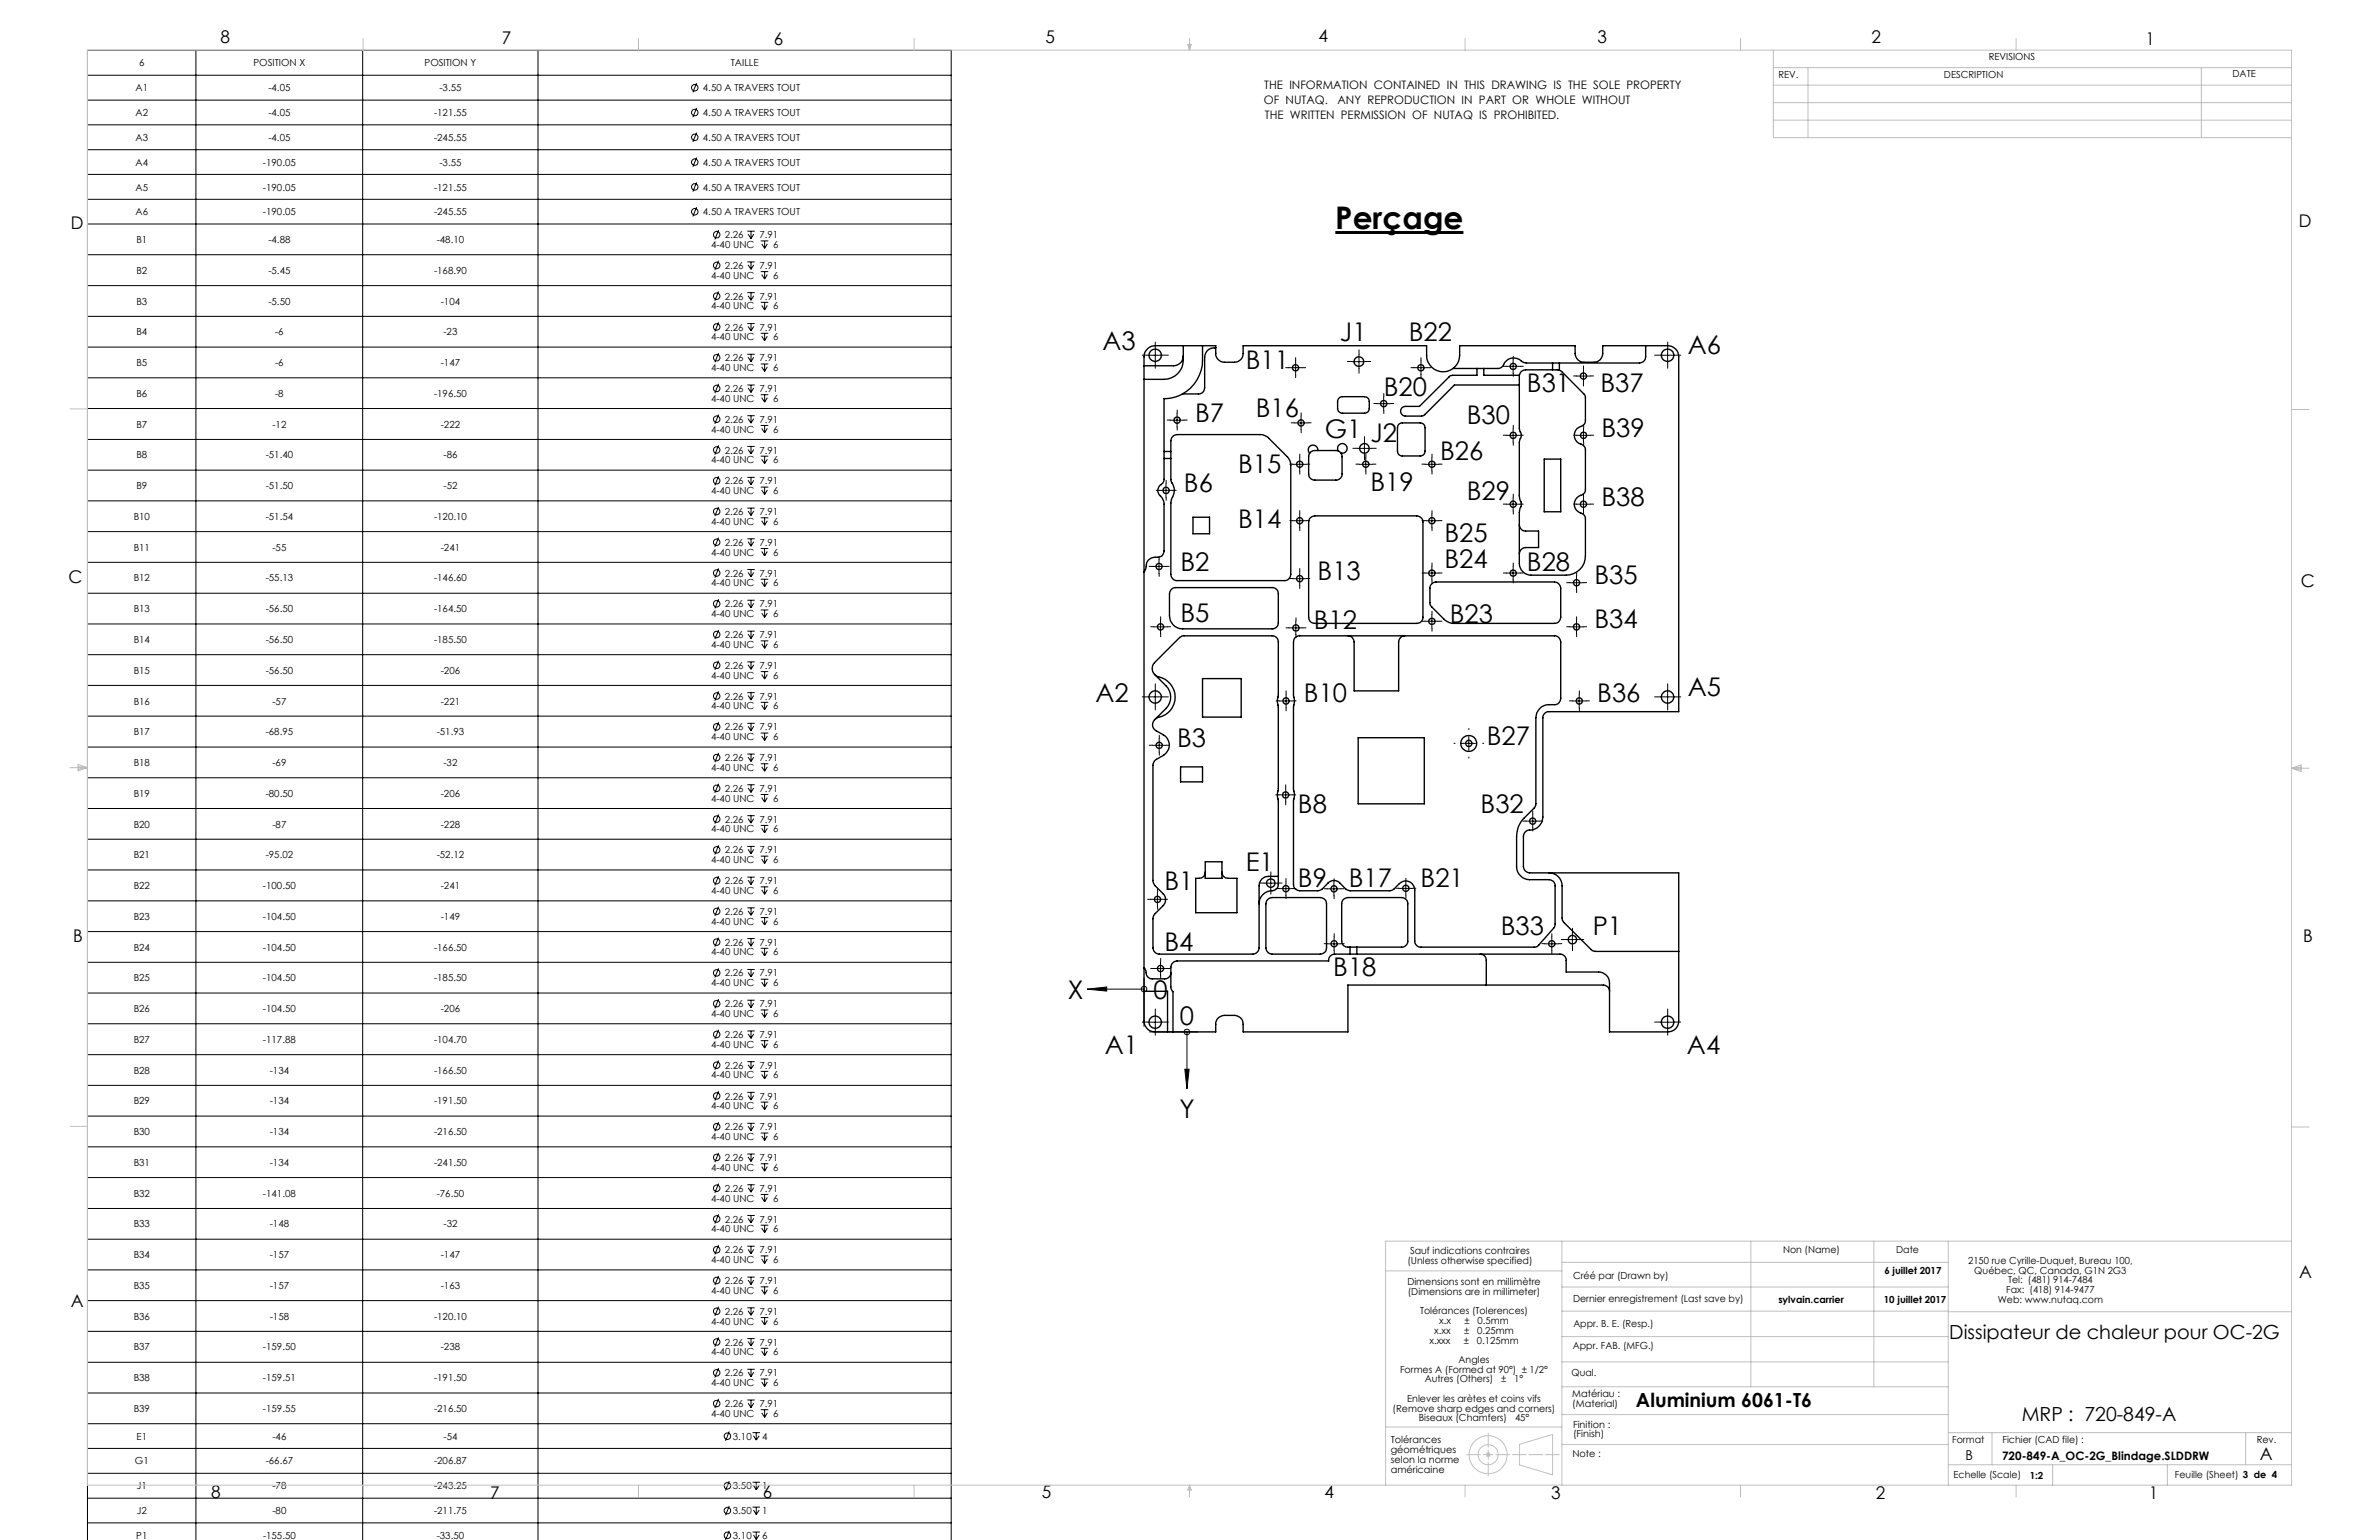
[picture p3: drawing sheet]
<svg xmlns="http://www.w3.org/2000/svg" width="432mm" height="279mm" viewBox="0 0 432 279" stroke-linecap="round" stroke-linejoin="round" font-family="sans-serif">
<defs><g id="words">
<text font-size="5.6" x="242.4" y="41.6">Perçage</text>
<g font-size="4.7">
<text x="200.1" y="63.5">A3</text>
<text x="243.2" y="61.9">J1</text>
<text x="255.7" y="61.9">B22</text>
<text x="306.3" y="64.3">A6</text>
<text x="226.1" y="66.9">B11</text>
<text x="251.2" y="71.9">B20</text>
<text x="277.2" y="71">B31</text>
<text x="290.5" y="71">B37</text>
<text x="216.9" y="76.5">B7</text>
<text x="227.9" y="75.7">B16</text>
<text x="266.2" y="77">B30</text>
<text x="240.4" y="79.4">G1 J2</text>
<text x="261.4" y="83.4">B26</text>
<text x="290.7" y="79.2">B39</text>
<text x="214.9" y="89.2">B6</text>
<text x="224.7" y="85.7">B15</text>
<text x="248.7" y="89.1">B19</text>
<text x="224.7" y="95.9">B14</text>
<text x="266.2" y="90.6">B29</text>
<text x="290.7" y="91.7">B38</text>
<text x="262.2" y="98.4">B25</text>
<text x="214.3" y="103.7">B2</text>
<text x="239.2" y="105.2">B13</text>
<text x="262.2" y="103.1">B24</text>
<text x="277.2" y="103.7">B28</text>
<text x="289.4" y="106">B35</text>
<text x="214.3" y="112.9">B5</text>
<text x="263.2" y="113">B23</text>
<text x="289.4" y="114">B34</text>
<text x="238.5" y="114.2">B12</text>
<text x="198.8" y="127.4">A2</text>
<text x="236.7" y="127.4">B10</text>
<text x="289.9" y="127.4">B36</text>
<text x="306.3" y="126.3">A5</text>
<text x="213.7" y="135.5">B3</text>
<text x="269.9" y="135.1">B27</text>
<text x="235.6" y="147.6">B8</text>
<text x="268.7" y="147.6">B32</text>
<text x="211.3" y="161.4">B1</text>
<text x="226.1" y="158">E1</text>
<text x="235.6" y="160.9">B9</text>
<text x="244.8" y="160.9">B17</text>
<text x="257.9" y="160.9">B21</text>
<text x="211.3" y="172.5">B4</text>
<text x="272.4" y="169.6">B33</text>
<text x="289.1" y="169.6">P1</text>
<text x="242" y="177.1">B18</text>
<text x="193.8" y="181.2">X</text>
<text x="209.4" y="181.2">0</text>
<text x="214.2" y="186">0</text>
<text x="200.5" y="191.2">A1</text>
<text x="306.2" y="191.2">A4</text>
<text x="214.1" y="202.8">Y</text>
</g>
<g font-size="3.5">
<text x="353.8" y="242.9">Dissipateur de chaleur pour OC-2G</text>
<text x="296.9" y="255.4">Aluminium 6061-T6</text>
<text x="367" y="257.9">MRP : 720-849-A</text>
</g>
<g font-size="3.2">
<text x="40" y="7.9">8</text>
<text x="91.1" y="7.9">7</text>
<text x="140.4" y="8.1">6</text>
<text x="189.8" y="7.9">5</text>
<text x="239.3" y="7.6">4</text>
<text x="289.9" y="7.9">3</text>
<text x="339.7" y="7.9">2</text>
<text x="389.5" y="8.1">1</text>
<text x="12.8" y="41.6">D</text>
<text x="417.3" y="41.1">D</text>
<text x="12.4" y="105.7">C</text>
<text x="417.6" y="106.5">C</text>
<text x="13.3" y="170.9">B</text>
<text x="418.1" y="170.8">B</text>
<text x="417.3" y="231.9">A</text>
<text x="12.9" y="237.2">A</text>
<text x="410.2" y="264.9">A</text>
<text x="38.3" y="271.8">8</text>
<text x="88.9" y="272">7</text>
<text x="138.5" y="271.8">6</text>
<text x="189.1" y="271.8">5</text>
<text x="240.4" y="271.8">4</text>
<text x="281.6" y="272">3</text>
<text x="340.5" y="272">2</text>
<text x="390.1" y="272">1</text>
</g>
<text font-size="2.5" x="356.7" y="264.9">B</text>
<g font-size="2.1">
<text x="229.5" y="16.1">THE INFORMATION CONTAINED IN THIS DRAWING IS THE SOLE PROPERTY</text>
<text x="229.4" y="18.9">OF NUTAQ.</text>
<text x="229.6" y="21.6">THE WRITTEN PERMISSION OF NUTAQ IS PROHIBITED.</text>
<text x="242.7" y="18.9">ANY REPRODUCTION IN PART OR WHOLE WITHOUT</text>
<text x="363.4" y="264.9">720-849-A_OC-2G_Blindage.SLDDRW</text>
</g>
<g font-size="1.8">
<text x="361" y="10.9">REVISIONS</text>
<text x="24.6" y="16.6">A1</text>
<text x="25.3" y="12">6</text>
<text x="46" y="12">POSITION X</text>
<text x="48.7" y="16.6">-4.05</text>
<text x="77.1" y="12">POSITION Y</text>
<text x="79.8" y="16.6">-3.55</text>
<text x="127.6" y="16.6">4.50 A TRAVERS TOUT</text>
<text x="132.7" y="12">TAILLE</text>
<text x="322.8" y="14.1">REV.</text>
<text x="352.8" y="14.1">DESCRIPTION</text>
<text x="405.2" y="14.1">DATE</text>
<text x="24.6" y="21.1">A2</text>
<text x="48.7" y="21.1">-4.05</text>
<text x="78.8" y="21.1">-121.55</text>
<text x="127.6" y="21.1">4.50 A TRAVERS TOUT</text>
<text x="24.6" y="25.6">A3</text>
<text x="48.7" y="25.6">-4.05</text>
<text x="78.8" y="25.6">-245.55</text>
<text x="127.6" y="25.6">4.50 A TRAVERS TOUT</text>
<text x="24.6" y="30.1">A4</text>
<text x="24.6" y="34.6">A5</text>
<text x="47.7" y="30.1">-190.05</text>
<text x="47.7" y="34.6">-190.05</text>
<text x="78.8" y="34.6">-121.55</text>
<text x="79.8" y="30.1">-3.55</text>
<text x="127.6" y="30.1">4.50 A TRAVERS TOUT</text>
<text x="127.6" y="34.6">4.50 A TRAVERS TOUT</text>
<text x="24.6" y="39.1">A6</text>
<text x="47.7" y="39.1">-190.05</text>
<text x="78.8" y="39.1">-245.55</text>
<text x="127.6" y="39.1">4.50 A TRAVERS TOUT</text>
<text x="24.8" y="44.1">B1</text>
<text x="48.7" y="44.1">-4.88</text>
<text x="79.3" y="44.1">-48.10</text>
<text x="129.1" y="45">4-40 UNC</text>
<text x="131.6" y="43.2">2.26</text>
<text x="137.8" y="43.2">7.91</text>
<text x="140.3" y="45">6</text>
<text x="24.7" y="49.7">B2</text>
<text x="48.7" y="49.7">-5.45</text>
<text x="78.8" y="49.7">-168.90</text>
<text x="129.1" y="50.6">4-40 UNC</text>
<text x="131.6" y="48.8">2.26</text>
<text x="137.8" y="48.8">7.91</text>
<text x="140.3" y="50.6">6</text>
<text x="24.7" y="55.3">B3</text>
<text x="48.7" y="55.3">-5.50</text>
<text x="80" y="55.3">-104</text>
<text x="129.1" y="56.2">4-40 UNC</text>
<text x="131.6" y="54.4">2.26</text>
<text x="131.6" y="60">2.26</text>
<text x="137.8" y="54.4">7.91</text>
<text x="137.8" y="60">7.91</text>
<text x="140.3" y="56.2">6</text>
<text x="24.7" y="60.9">B4</text>
<text x="49.9" y="60.9">-6</text>
<text x="80.5" y="60.9">-23</text>
<text x="129.1" y="61.7">4-40 UNC</text>
<text x="131.6" y="65.5">2.26</text>
<text x="137.8" y="65.5">7.91</text>
<text x="140.3" y="61.7">6</text>
<text x="24.7" y="66.4">B5</text>
<text x="49.9" y="66.4">-6</text>
<text x="80" y="66.4">-147</text>
<text x="129.1" y="67.3">4-40 UNC</text>
<text x="131.6" y="71.1">2.26</text>
<text x="137.8" y="71.1">7.91</text>
<text x="140.3" y="67.3">6</text>
<text x="24.7" y="72">B6</text>
<text x="24.7" y="77.6">B7</text>
<text x="49.4" y="77.6">-12</text>
<text x="49.9" y="72">-8</text>
<text x="78.8" y="72">-196.50</text>
<text x="80" y="77.6">-222</text>
<text x="129.1" y="72.9">4-40 UNC</text>
<text x="131.6" y="76.7">2.26</text>
<text x="137.8" y="76.7">7.91</text>
<text x="140.3" y="72.9">6</text>
<text x="24.7" y="83.2">B8</text>
<text x="48.2" y="83.2">-51.40</text>
<text x="80.5" y="83.2">-86</text>
<text x="129.1" y="78.5">4-40 UNC</text>
<text x="131.6" y="82.3">2.26</text>
<text x="137.8" y="82.3">7.91</text>
<text x="140.3" y="78.5">6</text>
<text x="24.7" y="88.8">B9</text>
<text x="48.2" y="88.8">-51.50</text>
<text x="80.5" y="88.8">-52</text>
<text x="129.1" y="84.1">4-40 UNC</text>
<text x="129.1" y="89.6">4-40 UNC</text>
<text x="131.6" y="87.9">2.26</text>
<text x="137.8" y="87.9">7.91</text>
<text x="140.3" y="84.1">6</text>
<text x="140.3" y="89.6">6</text>
<text x="24.3" y="94.3">B10</text>
<text x="48.2" y="94.3">-51.54</text>
<text x="78.8" y="94.3">-120.10</text>
<text x="129.1" y="95.2">4-40 UNC</text>
<text x="131.6" y="93.5">2.26</text>
<text x="137.8" y="93.5">7.91</text>
<text x="140.3" y="95.2">6</text>
<text x="24.3" y="99.9">B11</text>
<text x="49.4" y="99.9">-55</text>
<text x="80" y="99.9">-241</text>
<text x="129.1" y="100.8">4-40 UNC</text>
<text x="131.6" y="99">2.26</text>
<text x="137.8" y="99">7.91</text>
<text x="140.3" y="100.8">6</text>
<text x="24.3" y="105.5">B12</text>
<text x="48.2" y="105.5">-55.13</text>
<text x="78.8" y="105.5">-146.60</text>
<text x="129.1" y="106.4">4-40 UNC</text>
<text x="131.6" y="104.6">2.26</text>
<text x="137.8" y="104.6">7.91</text>
<text x="140.3" y="106.4">6</text>
<text x="24.3" y="111.1">B13</text>
<text x="48.2" y="111.1">-56.50</text>
<text x="78.8" y="111.1">-164.50</text>
<text x="129.1" y="112">4-40 UNC</text>
<text x="131.6" y="110.2">2.26</text>
<text x="137.8" y="110.2">7.91</text>
<text x="140.3" y="112">6</text>
<text x="24.3" y="116.7">B14</text>
<text x="48.2" y="116.7">-56.50</text>
<text x="78.8" y="116.7">-185.50</text>
<text x="129.1" y="117.5">4-40 UNC</text>
<text x="131.6" y="115.8">2.26</text>
<text x="137.8" y="115.8">7.91</text>
<text x="140.3" y="117.5">6</text>
<text x="24.3" y="122.2">B15</text>
<text x="48.2" y="122.2">-56.50</text>
<text x="80" y="122.2">-206</text>
<text x="129.1" y="123.1">4-40 UNC</text>
<text x="131.6" y="121.4">2.26</text>
<text x="137.8" y="121.4">7.91</text>
<text x="140.3" y="123.1">6</text>
<text x="24.3" y="127.8">B16</text>
<text x="49.4" y="127.8">-57</text>
<text x="80" y="127.8">-221</text>
<text x="129.1" y="128.7">4-40 UNC</text>
<text x="131.6" y="126.9">2.26</text>
<text x="137.8" y="126.9">7.91</text>
<text x="140.3" y="128.7">6</text>
<text x="24.3" y="133.4">B17</text>
<text x="48.2" y="133.4">-68.95</text>
<text x="79.3" y="133.4">-51.93</text>
<text x="129.1" y="134.3">4-40 UNC</text>
<text x="131.6" y="132.5">2.26</text>
<text x="137.8" y="132.5">7.91</text>
<text x="140.3" y="134.3">6</text>
<text x="24.3" y="139">B18</text>
<text x="49.4" y="139">-69</text>
<text x="80.5" y="139">-32</text>
<text x="129.1" y="139.9">4-40 UNC</text>
<text x="131.6" y="138.1">2.26</text>
<text x="131.6" y="143.7">2.26</text>
<text x="137.8" y="138.1">7.91</text>
<text x="137.8" y="143.7">7.91</text>
<text x="140.3" y="139.9">6</text>
<text x="24.3" y="144.6">B19</text>
<text x="48.2" y="144.6">-80.50</text>
<text x="80" y="144.6">-206</text>
<text x="129.1" y="145.4">4-40 UNC</text>
<text x="131.6" y="149.3">2.26</text>
<text x="137.8" y="149.3">7.91</text>
<text x="140.3" y="145.4">6</text>
<text x="24.3" y="150.1">B20</text>
<text x="24.3" y="155.7">B21</text>
<text x="48.2" y="155.7">-95.02</text>
<text x="49.4" y="150.1">-87</text>
<text x="79.3" y="155.7">-52.12</text>
<text x="80" y="150.1">-228</text>
<text x="129.1" y="151">4-40 UNC</text>
<text x="131.6" y="154.8">2.26</text>
<text x="137.8" y="154.8">7.91</text>
<text x="140.3" y="151">6</text>
<text x="24.3" y="161.3">B22</text>
<text x="47.7" y="161.3">-100.50</text>
<text x="80" y="161.3">-241</text>
<text x="129.1" y="156.6">4-40 UNC</text>
<text x="131.6" y="160.4">2.26</text>
<text x="137.8" y="160.4">7.91</text>
<text x="140.3" y="156.6">6</text>
<text x="24.3" y="166.9">B23</text>
<text x="47.7" y="166.9">-104.50</text>
<text x="80" y="166.9">-149</text>
<text x="129.1" y="162.2">4-40 UNC</text>
<text x="129.1" y="167.8">4-40 UNC</text>
<text x="131.6" y="166">2.26</text>
<text x="137.8" y="166">7.91</text>
<text x="140.3" y="162.2">6</text>
<text x="140.3" y="167.8">6</text>
<text x="24.3" y="172.5">B24</text>
<text x="47.7" y="172.5">-104.50</text>
<text x="78.8" y="172.5">-166.50</text>
<text x="129.1" y="173.3">4-40 UNC</text>
<text x="131.6" y="171.6">2.26</text>
<text x="137.8" y="171.6">7.91</text>
<text x="140.3" y="173.3">6</text>
<text x="24.3" y="178">B25</text>
<text x="47.7" y="178">-104.50</text>
<text x="78.8" y="178">-185.50</text>
<text x="129.1" y="178.9">4-40 UNC</text>
<text x="131.6" y="177.2">2.26</text>
<text x="137.8" y="177.2">7.91</text>
<text x="140.3" y="178.9">6</text>
<text x="24.3" y="183.6">B26</text>
<text x="47.7" y="183.6">-104.50</text>
<text x="80" y="183.6">-206</text>
<text x="129.1" y="184.5">4-40 UNC</text>
<text x="131.6" y="182.7">2.26</text>
<text x="137.8" y="182.7">7.91</text>
<text x="140.3" y="184.5">6</text>
<text x="24.3" y="189.2">B27</text>
<text x="47.7" y="189.2">-117.88</text>
<text x="78.8" y="189.2">-104.70</text>
<text x="129.1" y="190.1">4-40 UNC</text>
<text x="131.6" y="188.3">2.26</text>
<text x="137.8" y="188.3">7.91</text>
<text x="140.3" y="190.1">6</text>
<text x="24.3" y="194.8">B28</text>
<text x="49" y="194.8">-134</text>
<text x="78.8" y="194.8">-166.50</text>
<text x="129.1" y="195.7">4-40 UNC</text>
<text x="131.6" y="193.9">2.26</text>
<text x="137.8" y="193.9">7.91</text>
<text x="140.3" y="195.7">6</text>
<text x="24.3" y="200.4">B29</text>
<text x="49" y="200.4">-134</text>
<text x="78.8" y="200.4">-191.50</text>
<text x="129.1" y="201.3">4-40 UNC</text>
<text x="131.6" y="199.5">2.26</text>
<text x="137.8" y="199.5">7.91</text>
<text x="140.3" y="201.3">6</text>
<text x="24.3" y="206">B30</text>
<text x="49" y="206">-134</text>
<text x="78.8" y="206">-216.50</text>
<text x="129.1" y="206.8">4-40 UNC</text>
<text x="131.6" y="205.1">2.26</text>
<text x="137.8" y="205.1">7.91</text>
<text x="140.3" y="206.8">6</text>
<text x="24.3" y="211.5">B31</text>
<text x="49" y="211.5">-134</text>
<text x="78.8" y="211.5">-241.50</text>
<text x="129.1" y="212.4">4-40 UNC</text>
<text x="131.6" y="210.6">2.26</text>
<text x="137.8" y="210.6">7.91</text>
<text x="140.3" y="212.4">6</text>
<text x="24.3" y="217.1">B32</text>
<text x="47.7" y="217.1">-141.08</text>
<text x="79.3" y="217.1">-76.50</text>
<text x="129.1" y="218">4-40 UNC</text>
<text x="131.6" y="216.2">2.26</text>
<text x="131.6" y="221.8">2.26</text>
<text x="137.8" y="216.2">7.91</text>
<text x="137.8" y="221.8">7.91</text>
<text x="140.3" y="218">6</text>
<text x="24.3" y="222.7">B33</text>
<text x="49" y="222.7">-148</text>
<text x="80.5" y="222.7">-32</text>
<text x="129.1" y="223.6">4-40 UNC</text>
<text x="131.6" y="227.4">2.26</text>
<text x="137.8" y="227.4">7.91</text>
<text x="140.3" y="223.6">6</text>
<text x="255.9" y="227.6">Sauf indications contraires</text>
<text x="323.6" y="227.4">Non (Name)</text>
<text x="344.2" y="227.4">Date</text>
<text x="24.3" y="228.3">B34</text>
<text x="24.3" y="233.9">B35</text>
<text x="49" y="228.3">-157</text>
<text x="49" y="233.9">-157</text>
<text x="80" y="228.3">-147</text>
<text x="80" y="233.9">-163</text>
<text x="129.1" y="229.2">4-40 UNC</text>
<text x="131.6" y="233">2.26</text>
<text x="137.8" y="233">7.91</text>
<text x="140.3" y="229.2">6</text>
<text x="255.4" y="233.2">Dimensions sont en millimètre</text>
<text x="255.4" y="229.3">(Unless otherwise specified)</text>
<text x="285.5" y="232.1">Créé par (Drawn by)</text>
<text x="342" y="231.1">6 juillet 2017</text>
<text x="357.2" y="229.3">2150 rue Cyrille-Duquet, Bureau 100,</text>
<text x="358.4" y="231.1">Québec, QC, Canada, G1N 2G3</text>
<text x="364.5" y="232.8">Tel: (481) 914-7484</text>
<text x="24.3" y="239.4">B36</text>
<text x="49" y="239.4">-158</text>
<text x="78.8" y="239.4">-120.10</text>
<text x="129.1" y="234.7">4-40 UNC</text>
<text x="131.6" y="238.6">2.26</text>
<text x="137.8" y="238.6">7.91</text>
<text x="140.3" y="234.7">6</text>
<text x="255.5" y="234.9">(Dimensions are in millimeter)</text>
<text x="257.7" y="238.5">Tolérances (Tolerences)</text>
<text x="285.5" y="236.1">Dernier enregistrement (Last save by)</text>
<text x="322.8" y="236.3">sylvain.carrier</text>
<text x="341.9" y="236.3">10 juillet 2017</text>
<text x="362.6" y="236.3">Web: www.nutaq.com</text>
<text x="364.1" y="234.6">Fax: (418) 914-9477</text>
<text x="24.3" y="245">B37</text>
<text x="47.7" y="245">-159.50</text>
<text x="80" y="245">-238</text>
<text x="129.1" y="240.3">4-40 UNC</text>
<text x="129.1" y="245.9">4-40 UNC</text>
<text x="131.6" y="244.1">2.26</text>
<text x="137.8" y="244.1">7.91</text>
<text x="140.3" y="240.3">6</text>
<text x="140.3" y="245.9">6</text>
<text x="259.5" y="243.8">x.xxx</text>
<text x="260.3" y="242">x.xx</text>
<text x="261.2" y="240.2">x.x</text>
<text x="265.7" y="243.8">±</text>
<text x="265.7" y="242">±</text>
<text x="265.8" y="240.2">±</text>
<text x="268.1" y="243.8">0.125mm</text>
<text x="268.1" y="242">0.25mm</text>
<text x="268.2" y="240.2">0.5mm</text>
<text x="285.5" y="244.8">Appr. FAB. (MFG.)</text>
<text x="285.6" y="240.8">Appr. B. E. (Resp.)</text>
<text x="24.3" y="250.6">B38</text>
<text x="47.7" y="250.6">-159.51</text>
<text x="78.8" y="250.6">-191.50</text>
<text x="129.1" y="251.5">4-40 UNC</text>
<text x="131.6" y="249.7">2.26</text>
<text x="137.8" y="249.7">7.91</text>
<text x="140.3" y="251.5">6</text>
<text x="254.1" y="249">Formes A (Formed at 90°) ± 1/2°</text>
<text x="258.6" y="250.8">Autres (Others)</text>
<text x="264.7" y="247.3">Angles</text>
<text x="272.5" y="250.8">±</text>
<text x="274.8" y="250.8">1°</text>
<text x="285.3" y="249.7">Qual.</text>
<text x="24.3" y="256.2">B39</text>
<text x="47.7" y="256.2">-159.55</text>
<text x="78.8" y="256.2">-216.50</text>
<text x="129.1" y="257.1">4-40 UNC</text>
<text x="131.6" y="255.3">2.26</text>
<text x="137.8" y="255.3">7.91</text>
<text x="140.3" y="257.1">6</text>
<text x="252.8" y="256.1">(Remove sharp edges and corners)</text>
<text x="255.4" y="254.3">Enlever les arètes et coins vifs</text>
<text x="257.5" y="257.9">Biseaux (Chamfers)</text>
<text x="275" y="257.9">45°</text>
<text x="285.4" y="253.5">Matériau :</text>
<text x="285.4" y="255.3">(Material)</text>
<text x="24.8" y="261.2">E1</text>
<text x="49.4" y="261.2">-46</text>
<text x="80.5" y="261.2">-54</text>
<text x="133" y="261.2">3.10</text>
<text x="138.3" y="261.2">4</text>
<text x="252.4" y="261.9">Tolérances</text>
<text x="252.4" y="263.6">géométriques</text>
<text x="285.5" y="259">Finition :</text>
<text x="285.5" y="260.8">(Finish)</text>
<text x="354.3" y="261.8">Format</text>
<text x="363.5" y="261.8">Fichier (CAD file) :</text>
<text x="409.6" y="261.8">Rev.</text>
<text x="24.5" y="265.7">G1</text>
<text x="48.2" y="265.7">-66.67</text>
<text x="78.8" y="265.7">-206.87</text>
<text x="252.4" y="265.4">selon la norme</text>
<text x="252.4" y="267.2">américaine</text>
<text x="285.4" y="264.4">Note :</text>
<text x="354.6" y="268.1">Echelle (Scale)</text>
<text x="368.4" y="268.4">1:2</text>
<text x="394.8" y="268.1">Feuille (Sheet) 3 de 4</text>
<text x="24.8" y="270.2">J1</text>
<text x="24.8" y="274.7">J2</text>
<text x="49.4" y="270.2">-78</text>
<text x="49.4" y="274.7">-80</text>
<text x="78.8" y="270.2">-243.25</text>
<text x="78.8" y="274.7">-211.75</text>
<text x="133" y="270.2">3.50</text>
<text x="133" y="274.7">3.50</text>
<text x="138.3" y="270.2">1</text>
<text x="138.3" y="274.7">1</text>
<text x="24.7" y="279.2">P1</text>
<text x="47.7" y="279.2">-155.50</text>
<text x="79.3" y="279.2">-33.50</text>
<text x="133" y="279.2">3.10</text>
<text x="138.3" y="279.2">6</text>
</g>
</g></defs>
<path d="M242.4 42.2h23.2" fill="none" stroke="#000" stroke-width=".53"/>
<g fill="none" stroke="#000" stroke-width=".18">
<path d="M15.9 18.2h156.7M15.9 13.7h156.7M35.6 9.1v270.3M65.8 9.1v270.3M97.6 9.1v270.3M126.4 15.1l-.6 1.7M126.4 19.6l-.6 1.7M15.9 22.6h156.7M15.9 27.2h156.7M15.9 31.6h156.7M15.9 36.2h156.7M126.4 24.1l-.6 1.7"/>
<path d="M126.4 28.6l-.6 1.7M126.4 33.1l-.6 1.6M126.4 37.6l-.6 1.7M15.9 40.6h156.7M15.9 46.2h156.7M15.9 51.8h156.7M15.9 57.4h156.7M130.4 41.7l-.6 1.7M130.4 47.3l-.6 1.7M130.4 52.9l-.6 1.7M130.4 58.5l-.6 1.6M135.6 41.9h1.4"/>
<path d="M135.6 47.5h1.4M135.6 53.1h1.4M135.6 58.7h1.4M135.8 42.5l.5 .8M135.8 48l.5 .9M135.8 53.7l.5 .8M135.8 59.2l.5 .8M136.3 41.9v1.4M136.3 47.5v1.4M136.3 53.1v1.4M136.3 58.7v1.3M136.8 42.5l-.5 .8"/>
<path d="M136.8 48l-.5 .9M136.8 53.7l-.5 .8M136.8 59.2l-.5 .8M138.1 43.7h1.4M138.1 49.3h1.4M138.1 54.9h1.4M138.3 44.2l.5 .8M138.3 49.8l.5 .8M138.3 55.4l.5 .8M138.8 43.7v1.3M138.8 49.3v1.3M138.8 54.9v1.3"/>
<path d="M139.3 44.2l-.5 .8M139.3 49.8l-.5 .8M139.3 55.4l-.5 .8M15.9 63h156.7M15.9 68.5h156.7M15.9 74.1h156.7M15.9 79.7h156.7M130.4 64.1l-.6 1.6M130.4 69.6l-.6 1.7M130.4 75.2l-.6 1.7M135.6 64.3h1.4M135.6 69.8h1.4"/>
<path d="M135.6 75.4h1.4M135.8 64.8l.5 .8M135.8 70.4l.5 .8M135.8 76l.5 .8M136.3 64.3v1.3M136.3 69.8v1.4M136.3 75.4v1.4M136.8 64.8l-.5 .8M136.8 70.4l-.5 .8M136.8 76l-.5 .8M138.1 60.5h1.4M138.1 66h1.4"/>
<path d="M138.1 71.6h1.4M138.1 77.2h1.4M138.3 61l.5 .8M138.3 66.6l.5 .8M138.3 72.1l.5 .9M138.3 77.7l.5 .8M138.8 60.5v1.3M138.8 66v1.4M138.8 71.6v1.4M138.8 77.2v1.3M139.3 61l-.5 .8M139.3 66.6l-.5 .8"/>
<path d="M139.3 72.1l-.5 .9M139.3 77.7l-.5 .8M208.4 64.5h2.5M209.7 63.2v2.5M212.4 76.2h2.5M213.6 75v2.5M233.9 66.7h2.5M234.9 76.7h2.5M235.2 65.5v2.5M236.1 75.5v2.5M245.4 65.6h2.5M246.7 64.3v2.6"/>
<path d="M249.9 73.2h2.5M251.1 72v2.5M256.6 66.7h2.6M257.9 65.5v2.5M273.4 66.5h2.5M273.4 79h2.5M274.6 65.2v2.5M274.6 77.7v2.5M286.1 68.2h2.5M286.2 79h2.5M287.4 67v2.5M287.4 77.7v2.5"/>
<path d="M301.4 64.5h2.5M302.7 63.2v2.5M15.9 85.3h156.7M15.9 90.9h156.7M15.9 96.4h156.7M130.4 80.8l-.6 1.7M130.4 86.4l-.6 1.7M130.4 92l-.6 1.6M130.4 97.5l-.6 1.7M135.6 81h1.4M135.6 86.6h1.4M135.6 92.2h1.4"/>
<path d="M135.6 97.8h1.4M135.8 81.6l.5 .7M135.8 87.1l.5 .8M135.8 92.7l.5 .8M135.8 98.3l.5 .8M136.3 81v1.3M136.3 86.6v1.3M136.3 92.2v1.3M136.3 97.8v1.3M136.8 81.6l-.5 .7M136.8 87.1l-.5 .8M136.8 92.7l-.5 .8"/>
<path d="M136.8 98.3l-.5 .8M138.1 82.8h1.4M138.1 88.4h1.4M138.1 93.9h1.4M138.1 99.5h1.4M138.3 83.3l.5 .8M138.3 88.9l.5 .8M138.3 94.5l.5 .8M138.8 82.8v1.3M138.8 88.4v1.3M138.8 93.9v1.4M138.8 99.5v1.4"/>
<path d="M139.3 83.3l-.5 .8M139.3 88.9l-.5 .8M139.3 94.5l-.5 .8M210.4 89h2.5M211.6 87.7v2.5M234.6 84.2h2.5M234.6 94.5h2.5M235.9 83v2.5M235.9 93.2v2.5M246.4 81.4h2.5M246.7 84.2h2.4M247.7 80.1v2.5"/>
<path d="M247.9 83v2.5M258.7 84.2h2.5M258.7 94.5h2.5M259.9 83v2.5M259.9 93.2v2.5M273.4 91.5h2.5M274.6 90.2v2.5M286.1 91.5h2.5M287.4 90.2v2.5M15.9 102h156.7M15.9 107.6h156.7M15.9 113.2h156.7"/>
<path d="M15.9 118.8h156.7M130.4 103.1l-.6 1.7M130.4 108.7l-.6 1.7M130.4 114.3l-.6 1.7M130.4 119.9l-.6 1.6M135.6 103.3h1.4M135.6 108.9h1.4M135.6 114.5h1.4M135.8 103.9l.5 .8M135.8 109.5l.5 .7M135.8 115l.5 .9M136.3 103.3v1.4"/>
<path d="M136.3 108.9v1.3M136.3 114.5v1.4M136.8 103.9l-.5 .8M136.8 109.5l-.5 .7M136.8 115l-.5 .9M138.1 105.1h1.4M138.1 110.7h1.4M138.1 116.3h1.4M138.3 100l.5 .9M138.3 105.6l.5 .8M138.3 111.2l.5 .8M138.3 116.8l.5 .8"/>
<path d="M138.8 105.1v1.3M138.8 110.7v1.3M138.8 116.3v1.3M139.3 100l-.5 .9M139.3 105.6l-.5 .8M139.3 111.2l-.5 .8M139.3 116.8l-.5 .8M209.1 102.8h2.5M209.4 113.7h2.5M210.4 101.5v2.5M210.6 112.5v2.5M234 113.9h2.5"/>
<path d="M234.6 105h2.5M235.2 112.7v2.5M235.9 103.7v2.5M258.7 112.7h2.5M258.7 104h2.5M259.9 102.7v2.5M259.9 111.5v2.5M273.4 104h2.5M274.6 102.7v2.5M284.9 113.7h2.5M284.9 105.7h2.5M286.1 104.5v2.5"/>
<path d="M286.1 112.5v2.5M15.9 124.4h156.7M15.9 129.9h156.7M15.9 135.5h156.7M130.4 125.4l-.6 1.7M130.4 131l-.6 1.7M130.4 136.6l-.6 1.7M135.6 120.1h1.4M135.6 125.7h1.4M135.6 131.2h1.4M135.6 136.8h1.4M135.8 120.6l.5 .8"/>
<path d="M135.8 126.2l.5 .8M135.8 131.8l.5 .8M135.8 137.4l.5 .7M136.3 120.1v1.3M136.3 125.7v1.3M136.3 131.2v1.4M136.3 136.8v1.3M136.8 120.6l-.5 .8M136.8 126.2l-.5 .8M136.8 131.8l-.5 .8M136.8 137.4l-.5 .7M138.1 121.8h1.4"/>
<path d="M138.1 127.4h1.4M138.1 133h1.4M138.1 138.6h1.4M138.3 122.4l.5 .8M138.3 128l.5 .8M138.3 133.5l.5 .8M138.3 139.1l.5 .8M138.8 121.8v1.4M138.8 127.4v1.4M138.8 133v1.3M138.8 138.6v1.3M139.3 122.4l-.5 .8"/>
<path d="M139.3 128l-.5 .8M139.3 133.5l-.5 .8M139.3 139.1l-.5 .8M208.4 126.4h2.5M209.2 135.2h2.4M209.7 125.2v2.5M210.4 134v2.5M232.2 127.2h2.5M233.4 125.9v2.5M265.3 134.9h2.5M266.6 133.6v2.5M285.4 127.2h2.5"/>
<path d="M286.6 125.9v2.5M301.4 126.4h2.5M302.7 125.2v2.5M15.9 141.1h156.7M15.9 146.7h156.7M15.9 152.3h156.7M15.9 157.8h156.7M130.4 142.2l-.6 1.7M130.4 147.8l-.6 1.6M130.4 153.4l-.6 1.6M130.4 158.9l-.6 1.7M135.6 142.4h1.4"/>
<path d="M135.6 148h1.4M135.6 153.6h1.4M135.6 159.1h1.4M135.8 142.9l.5 .9M135.8 148.5l.5 .8M135.8 154.1l.5 .8M135.8 159.7l.5 .8M136.3 142.4v1.4M136.3 148v1.3M136.3 153.6v1.3M136.3 159.1v1.4M136.8 142.9l-.5 .9"/>
<path d="M136.8 148.5l-.5 .8M136.8 154.1l-.5 .8M136.8 159.7l-.5 .8M138.1 144.1h1.4M138.1 149.8h1.4M138.1 155.3h1.4M138.3 144.7l.5 .8M138.3 150.3l.5 .8M138.3 155.9l.5 .8M138.8 144.1v1.4M138.8 149.8v1.3M138.8 155.3v1.4"/>
<path d="M139.3 144.7l-.5 .8M139.3 150.3l-.5 .8M139.3 155.9l-.5 .8M230.6 159v2.5M232.1 144.2h2.5M233.4 143v2.5M233.4 160v2.5M255.2 159.9v2.5M276.9 149h2.5M278.2 147.7v2.5M15.9 163.4h156.7M15.9 169h156.7"/>
<path d="M15.9 174.6h156.7M130.4 164.5l-.6 1.7M130.4 170.1l-.6 1.7M130.4 175.7l-.6 1.6M135.6 164.7h1.4M135.6 170.3h1.4M135.6 175.9h1.4M135.8 165.3l.5 .8M135.8 170.9l.5 .8M135.8 176.4l.5 .8M136.3 164.7v1.4M136.3 170.3v1.4"/>
<path d="M136.3 175.9v1.3M136.8 165.3l-.5 .8M136.8 170.9l-.5 .8M136.8 176.4l-.5 .8M138.1 160.9h1.4M138.1 166.5h1.4M138.1 172h1.4M138.1 177.7h1.4M138.3 161.4l.5 .8M138.3 167l.5 .8M138.3 172.6l.5 .8M138.3 178.2l.5 .8"/>
<path d="M138.8 160.9v1.3M138.8 166.5v1.3M138.8 172v1.4M138.8 177.7v1.3M139.3 161.4l-.5 .8M139.3 167l-.5 .8M139.3 172.6l-.5 .8M139.3 178.2l-.5 .8M197.3 179.5l3.6-.4v.7zM200.9 179.5h6.7M207.6 177.4v8.8M208.8 163.2h2.5"/>
<path d="M209.4 175.7h2.5M210.1 161.9v2.5M210.6 174.5v2.5M229.4 160.2h2.5M232.2 161.2h2.4M240.9 161.3h2.5M240.9 171.2h2.5M242.1 160v2.5M242.1 170v2.5M253.9 161.2h2.5M280.4 171.2h2.5M281.7 170v2.5"/>
<path d="M284.2 170.5h2.4M285.4 169.2v2.5M15.9 180.2h156.7M15.9 185.7h156.7M15.9 191.3h156.7M15.9 196.9h156.7M130.4 181.3l-.6 1.7M130.4 186.8l-.6 1.7M130.4 192.4l-.6 1.7M130.4 198l-.6 1.7M135.6 181.5h1.4M135.6 187h1.4"/>
<path d="M135.6 192.6h1.4M135.6 198.2h1.4M135.8 182l.5 .8M135.8 187.6l.5 .8M135.8 193.2l.5 .8M135.8 198.8l.5 .8M136.3 181.5v1.3M136.3 187v1.4M136.3 192.6v1.4M136.3 198.2v1.4M136.8 182l-.5 .8M136.8 187.6l-.5 .8"/>
<path d="M136.8 193.2l-.5 .8M136.8 198.8l-.5 .8M138.1 183.2h1.4M138.1 188.8h1.4M138.1 194.4h1.4M138.1 200h1.4M138.3 183.8l.5 .8M138.3 189.3l.5 .8M138.3 194.9l.5 .8M138.8 183.2v1.4M138.8 188.8v1.3M138.8 194.4v1.3"/>
<path d="M138.8 200v1.3M139.3 183.8l-.5 .8M139.3 189.3l-.5 .8M139.3 194.9l-.5 .8M208.4 185.5h2.5M208.6 187.2h8.8M209.7 184.2v2.5M215.1 194h.7l-.4 3.6zM215.4 187.2v6.8M301.4 185.5h2.5M302.7 184.2v2.5M15.9 202.5h156.7"/>
<path d="M15.9 208.1h156.7M15.9 213.6h156.7M15.9 219.3h156.7M130.4 203.6l-.6 1.6M130.4 209.2l-.6 1.7M130.4 214.7l-.6 1.7M135.6 203.8h1.4M135.6 209.4h1.4M135.6 214.9h1.4M135.8 204.3l.5 .8M135.8 209.9l.5 .8M135.8 215.5l.5 .8"/>
<path d="M136.3 203.8v1.3M136.3 209.4v1.3M136.3 214.9v1.4M136.8 204.3l-.5 .8M136.8 209.9l-.5 .8M136.8 215.5l-.5 .8M138.1 205.6h1.4M138.1 211.1h1.4M138.1 216.7h1.4M138.3 200.5l.5 .8M138.3 206.1l.5 .8M138.3 211.7l.5 .8"/>
<path d="M138.3 217.2l.5 .9M138.8 205.6v1.3M138.8 211.1v1.4M138.8 216.7v1.4M139.3 200.5l-.5 .8M139.3 206.1l-.5 .8M139.3 211.7l-.5 .8M139.3 217.2l-.5 .9M15.9 224.8h156.7M15.9 230.4h156.7M15.9 236h156.7M130.4 220.3l-.6 1.7"/>
<path d="M130.4 225.9l-.6 1.7M130.4 231.5l-.6 1.7M130.4 237.1l-.6 1.7M135.6 220.5h1.4M135.6 226.1h1.4M135.6 231.7h1.4M135.6 237.3h1.4M135.8 221.1l.5 .8M135.8 226.7l.5 .8M135.8 232.2l.5 .8M135.8 237.8l.5 .8M136.3 220.5v1.4"/>
<path d="M136.3 226.1v1.4M136.3 231.7v1.3M136.3 237.3v1.3M136.8 221.1l-.5 .8M136.8 226.7l-.5 .8M136.8 232.2l-.5 .8M136.8 237.8l-.5 .8M138.1 222.3h1.4M138.1 227.9h1.4M138.1 233.5h1.4M138.1 239h1.4M138.3 222.8l.5 .8"/>
<path d="M138.3 228.4l.5 .8M138.3 234l.5 .8M138.3 239.6l.5 .8M138.8 222.3v1.3M138.8 227.9v1.3M138.8 233.5v1.3M138.8 239v1.4M139.3 222.8l-.5 .8M139.3 228.4l-.5 .8M139.3 234l-.5 .8M139.3 239.6l-.5 .8M15.9 241.5h156.7"/>
<path d="M15.9 247.2h156.7M15.9 252.7h156.7M15.9 258.3h156.7M130.4 242.6l-.6 1.7M130.4 248.2l-.6 1.7M130.4 253.8l-.6 1.7M132.4 259.7l-.7 1.7M135.6 242.9h1.4M135.6 248.4h1.4M135.6 254h1.4M135.8 243.4l.5 .8M135.8 249l.5 .8"/>
<path d="M135.8 254.6l.5 .8M136.3 242.9v1.3M136.3 248.4v1.4M136.3 254v1.4M136.6 259.9h1.3M136.8 243.4l-.5 .8M136.8 249l-.5 .8M136.8 254.6l-.5 .8M137.3 259.9v1.4M138.1 244.6h1.4M138.1 250.2h1.4M138.1 255.8h1.4"/>
<path d="M138.3 245.1l.5 .9M138.3 250.7l.5 .8M138.3 256.3l.5 .8M138.8 244.6v1.4M138.8 250.2v1.3M138.8 255.8v1.3M139.3 245.1l-.5 .9M139.3 250.7l-.5 .8M139.3 256.3l-.5 .8M15.9 279.4v-270.3h156.7v270.3M15.9 262.8h156.7M15.9 267.3h156.7"/>
<path d="M15.9 271.8h156.7M15.9 276.3h156.7M132.4 268.7l-.7 1.7M132.4 273.2l-.7 1.7M132.4 277.7l-.7 1.7M136.6 268.9h1.3M136.6 273.4h1.3M136.6 278h1.3M136.8 260.5l.5 .8M136.8 269.5l.5 .8M136.8 274l.5 .8M136.8 278.5l.5 .8"/>
<path d="M137.3 268.9v1.4M137.3 273.4v1.4M137.3 278v1.3M137.8 260.5l-.5 .8M137.8 269.5l-.5 .8M137.8 274l-.5 .8M137.8 278.5l-.5 .8"/>
<circle cx="126.1" cy="15.9" r=".59"/>
<circle cx="126.1" cy="33.9" r=".59"/>
<circle cx="126.1" cy="24.9" r=".59"/>
<circle cx="126.1" cy="20.4" r=".58"/>
<circle cx="126.1" cy="29.4" r=".58"/>
<circle cx="126.1" cy="38.4" r=".58"/>
<circle cx="130.1" cy="53.7" r=".6"/>
<circle cx="130.1" cy="48.2" r=".59"/>
<circle cx="130.1" cy="42.6" r=".59"/>
<circle cx="130.1" cy="59.3" r=".59"/>
<circle cx="130.1" cy="64.9" r=".59"/>
<circle cx="130.1" cy="76.1" r=".59"/>
<circle cx="130.1" cy="70.5" r=".59"/>
<circle cx="130.1" cy="87.2" r=".6"/>
<circle cx="130.1" cy="81.6" r=".6"/>
<circle cx="130.1" cy="92.8" r=".59"/>
<circle cx="130.1" cy="98.4" r=".59"/>
<circle cx="130.1" cy="109.6" r=".6"/>
<circle cx="130.1" cy="115.1" r=".6"/>
<circle cx="130.1" cy="104" r=".59"/>
<circle cx="130.1" cy="120.7" r=".59"/>
<circle cx="130.1" cy="131.9" r=".59"/>
<circle cx="130.1" cy="126.3" r=".59"/>
<circle cx="130.1" cy="137.4" r=".59"/>
<circle cx="130.1" cy="143" r=".6"/>
<circle cx="130.1" cy="159.8" r=".59"/>
<circle cx="130.1" cy="148.6" r=".59"/>
<circle cx="130.1" cy="154.2" r=".59"/>
<circle cx="130.1" cy="170.9" r=".6"/>
<circle cx="130.1" cy="165.3" r=".59"/>
<circle cx="130.1" cy="176.5" r=".59"/>
<circle cx="207.7" cy="179.4" r=".5"/>
<circle cx="130.1" cy="198.8" r=".6"/>
<circle cx="130.1" cy="193.2" r=".59"/>
<circle cx="130.1" cy="182.1" r=".59"/>
<circle cx="130.1" cy="187.7" r=".59"/>
<circle cx="215.4" cy="187.2" r=".48"/>
<circle cx="130.1" cy="204.4" r=".59"/>
<circle cx="130.1" cy="210" r=".59"/>
<circle cx="130.1" cy="215.6" r=".59"/>
<circle cx="130.1" cy="226.7" r=".6"/>
<circle cx="130.1" cy="221.2" r=".59"/>
<circle cx="130.1" cy="237.9" r=".59"/>
<circle cx="130.1" cy="232.3" r=".59"/>
<circle cx="130.1" cy="254.6" r=".6"/>
<circle cx="130.1" cy="249.1" r=".59"/>
<circle cx="130.1" cy="243.5" r=".59"/>
<circle cx="132" cy="278.6" r=".59"/>
<circle cx="132" cy="269.6" r=".59"/>
<circle cx="132" cy="260.5" r=".58"/>
<circle cx="132" cy="274.1" r=".58"/>
</g>
<g fill="none" stroke="#c0c0c0" stroke-width=".18">
<path d="M15.9 9.1h400v260.4h-400zM65.9 6.9v2.2M115.9 6.9v2.2M165.9 6.9v2.2M215.6 8h.6l-.3 1.1zM215.7 8l.2 1.1M215.9 6.9v2.2M216 8l-.1 1.1M265.9 6.9v2.2M315.9 6.9v2.2M321.9 9.1v15.9h94M321.9 15.5h94"/>
<path d="M321.9 18.6h94M321.9 12.3h94M328.2 12.3v12.7M365.9 6.9v2.2M399.6 12.3v12.7M321.9 21.8h94M12.7 74.2h3.2M415.9 74.3h3.2M12.7 139.3h3.2M14.2 139.1l1.7 .2M14.2 138.7l1.7 .6-1.7 .5zM15.9 139.3l-1.7 .3"/>
<path d="M415.9 139.4h3.2M415.9 139.4l1.8-.6v1.2zM415.9 139.4l1.8 .3M417.7 139.2l-1.8 .2M12.7 204.4h3.2M415.9 204.5h3.2M251.5 230.6h32M283.5 225.2v44.3M283.5 237.9h70.1M283.5 233.5h70.1M283.5 229h70.1M317.8 225.2v26.4"/>
<path d="M340.1 225.2v26.4M353.6 225.2v44.3M353.6 238h62.3M415.9 225.2h-164.4v44.3M251.5 258.9h32M283.5 247.1h70.1M283.5 242.5h70.1M283.5 251.6h70.1M283.5 256.6h70.1M353.6 259.9h62.3M361.6 259.9v5.8M407.6 259.9v5.8"/>
<path d="M65.9 269.5v2.1M115.9 269.5v2.1M165.9 269.5v2.1M215.9 269.5v2.1M215.9 269.5l.3 .8h-.6zM265.9 269.5v2.1M266.2 263.9h2.5M269.2 263.9h1.8M269.8 263.6l.7 .7M270.1 260v2.5M270.1 263.1v1.7M270.1 265.3v2.5"/>
<path d="M270.5 263.6l-.7 .7M271.5 263.9h2.5M274.5 263.9h2.5M275.8 262l6-1.8v7.4l-6-1.8zM277.5 263.9h2.5M280.5 263.9h2.5M283.5 262.1h70.1M315.9 269.5v2.1M353.6 265.7h62.3M365.9 269.5v2.1M372.6 265.7v3.8M393.4 265.7v3.8"/>
<circle cx="270.1" cy="263.9" r="1.83"/>
<circle cx="270.1" cy="263.9" r="3.4"/>
</g>
<g fill="none" stroke="#000" stroke-width=".18" stroke-dasharray="30.5 1.3 1.3 1.3">
<path d="M208.4 64.4h-1.1M209.7 63.2v-1.1M209.7 65.7v1.1M210.9 64.4h1.2M212.4 76.2h-.5M213.7 75v-.6M213.7 77.5v.5M214.9 76.2h.6M233.9 66.7h-.5M234.9 76.7h-.5M235.2 65.5v-.6M235.2 68v.5"/>
<path d="M236.2 75.5v-.6M236.2 78v.5M236.4 66.7h.6M237.4 76.7h.6M245.4 65.6h-.9M246.7 64.3v-.8M246.7 66.8v.9M247.9 65.6h.9M249.9 73.2h-.5M251.2 72v-.6M251.2 74.5v.5M252.4 73.2h.6"/>
<path d="M256.7 66.7h-.6M257.9 65.5v-.6M257.9 68v.5M259.2 66.7h.5M273.4 66.5h-.5M273.4 79h-.5M274.7 65.2v-.6M274.7 67.7v.6M274.7 77.7v-.6M275.9 66.5h.6M275.9 79h.6M286.2 68.2h-.6"/>
<path d="M286.2 79h-.6M287.4 67v-.6M287.4 69.5v.5M287.4 77.7v-.6M288.7 68.2h.5M288.7 79h.6M301.4 64.4h-1.1M302.7 63.2v-1.1M302.7 65.7v1.1M303.9 64.4h1.2M210.4 89h-.5M211.7 87.7v-.6"/>
<path d="M211.7 90.2v.6M212.9 89h.6M234.7 84.2h-.6M234.7 94.5h-.6M235.9 83v-.6M235.9 85.5v.5M235.9 93.2v-.6M235.9 95.7v.6M237.2 84.2h.5M237.2 94.5h.5M246.4 81.3h-.9M246.7 84.2h-.6"/>
<path d="M247.7 80.1v-.9M247.7 82.6v.9M247.9 83v-.6M247.9 85.5v.5M248.9 81.3h.9M249.2 84.2h.5M258.7 94.5h-.6M258.7 84.2h-.6M259.9 93.2v-.6M259.9 95.7v.6M259.9 83v-.6M259.9 85.5v.5"/>
<path d="M261.2 94.5h.5M261.2 84.2h.5M273.4 91.5h-.5M274.7 90.2v-.6M274.7 92.7v.6M274.7 80.2v.6M275.9 91.5h.6M286.2 91.5h-.6M287.4 90.2v-.6M287.4 92.7v.6M287.4 80.2v.6M288.7 91.5h.5"/>
<path d="M209.1 102.8h-.5M209.4 113.7h-.5M210.4 101.5v-.6M210.4 104v.6M210.7 112.5v-.6M210.7 115v.5M211.6 102.8h.6M211.9 113.7h.6M234 113.9h-.6M234.7 105h-.6M235.2 112.7v-.6M235.2 115.2v.5"/>
<path d="M235.9 103.7v-.6M235.9 106.2v.6M236.5 113.9h.5M237.2 105h.5M258.7 112.7h-.6M258.7 104h-.6M259.9 111.5v-.6M259.9 114v.5M259.9 102.7v-.6M259.9 105.2v.6M261.2 112.7h.5M261.2 104h.5"/>
<path d="M273.4 104h-.5M274.7 102.7v-.6M274.7 105.2v.6M275.9 104h.6M284.9 113.7h-.5M284.9 105.7h-.5M286.2 112.5v-.6M286.2 115v.5M286.2 104.5v-.6M286.2 107v.5M287.4 113.7h.6M287.4 105.7h.6"/>
<path d="M208.4 126.4h-1.1M209.2 135.2h-.6M209.7 125.2v-1.1M209.7 127.7v1.1M210.4 134v-.6M210.4 136.5v.5M210.9 126.4h1.2M211.7 135.2h.5M232.2 127.2h-.6M233.4 125.9v-.6M233.4 128.4v.6M234.7 127.2h.5"/>
<path d="M264.1 134.9h-.2M266.6 132.4v-.2M266.6 137.4v.2M269.1 134.9h.2M285.4 127.2h-.5M286.7 125.9v-.6M286.7 128.4v.6M287.9 127.2h.6M301.4 126.4h-1.1M302.7 125.2v-1.1M302.7 127.7v1.1M303.9 126.4h1.2"/>
<path d="M230.7 159v-.8M232.1 144.2h-.5M233.4 143v-.6M233.4 145.5v.5M233.4 160v-.6M234.6 144.2h.6M242.1 160v-.6M255.2 159.9v-.6M277 149h-.6M278.2 147.7v-.6M278.2 150.2v.6M279.5 149h.5"/>
<path d="M208.9 163.2h-.6M209.4 175.7h-.5M210.1 161.9v-.6M210.1 164.4v.6M210.7 174.5v-.6M210.7 177v.5M211.4 163.2h.5M211.9 175.7h.6M229.4 160.2h-.8M230.7 161.5v.7M231.9 160.2h.8M232.2 161.2h-.6"/>
<path d="M233.4 162.5v.5M234.7 161.2h.5M240.9 161.2h-.6M240.9 171.2h-.5M242.1 162.5v.6M242.2 170v-.6M242.2 172.5v.5M243.4 161.2h.6M243.4 171.2h.6M253.9 161.1h-.5M255.2 162.4v.6M256.4 161.1h.6"/>
<path d="M280.4 171.2h-.5M281.7 170v-.6M281.7 172.5v.5M282.9 171.2h.6M284.2 170.5h-.8M285.4 169.2v-.8M285.4 171.7v.8M286.7 170.5h.7M208.4 185.4h-1.1M209.7 184.2v-1.1M209.7 186.7v1.1M210.9 185.4h1.2"/>
<path d="M301.4 185.4h-1.1M302.7 184.2v-1.1M302.7 186.7v1.1M303.9 185.4h1.2"/>
</g>
<path d="M197.3 179.5l3.6-.4v.7zM215.1 194h.7l-.4 3.6z" fill="#000"/>
<g fill="none" stroke="#000" stroke-width=".25">
<path d="M212.7 79.3l.3-.2 .6-.3h15.1a2.15 2.15 0 0 1 1.6 .7l3.3 3.3a2.15 2.15 0 0 1 .7 1.6v19.8a1.14 1.14 0 0 1-1.1 1.1h-19.6a1.14 1.14 0 0 1-1.1-1.1l.1-13.5a2.85 2.85 0 0 0-.1-3.5v-7.2zM214.6 71.5a7 7 0 0 1-3.3 .8v14.8a1.29 1.29 0 0 1-.8 1 1.41 1.41 0 0 0 .4 2.2l.4 1v8.7a1.21 1.21 0 0 1-1.6 1.1 1.66 1.66 0 0 0-1.7 1.9l-.4 .8M214.8 64.6a1.75 1.75 0 0 1-1.8 1.8h-5.4M214.8 62.7v2.6a3.5 3.5 0 0 1-3.5 3.5h-3.7M218.3 62.7v2.6a7.1 7.1 0 0 1-3.7 6.2M220.7 63.1h-.2a1.71 1.71 0 0 0-1.8 1.7v5.5a1.09 1.09 0 0 1-1.2 1.2h-2.9M242.9 72.4l.3-.3 .5-.1h4a.9 .9 0 0 1 .8 .8v1.3a.84 .84 0 0 1-.8 .9h-4a.84 .84 0 0 1-.9-.9v-1.4zM253.9 77l.5-.3h3.4a.85 .85 0 0 1 .9 .9v4.2a.85 .85 0 0 1-.9 .9h-3.3a.85 .85 0 0 1-.9-.9v-4.2zM263.7 66.9a3 3 0 0 0 1.2-2.4v-1.8h21a3 3 0 0 0 .3 2.3l.2 .3a1.39 1.39 0 0 0 1.1 .4h1.8a1.57 1.57 0 0 0 1.6-1.6v-1.4h11.8a1.99 1.99 0 0 1 2 2v64.4h-23.5a1.09 1.09 0 0 0-1.2 1.1v18a2.54 2.54 0 0 1-2.8 2.5l-.5 .4-.2 .6v5.5a1.21 1.21 0 0 0 1.1 1.2h27.1v26.8a1.93 1.93 0 0 1-2 2h-10.6v-8.8a1.99 1.99 0 0 0-1.9-2h-5.9v-2.2a1.09 1.09 0 0 0-1.2-1.1h-40.8a1.1 1.1 0 0 0-1.1 1.2h-27.6a1.21 1.21 0 0 0-1.1 1.2v3.7l.4 .7v7.3M263.7 66.9a3 3 0 0 1-3.1 .2 3 3 0 0 1-1.7-2.6v-1.8h-33.3a3.5 3.5 0 0 1-.2 2.3l-.5 .4-.5 .3h-2.1a1.57 1.57 0 0 1-1.6-1.6v-1.4h-11a2.05 2.05 0 0 0-2.1 2v120.5a1.99 1.99 0 0 0 2.1 2h11a3 3 0 0 1 .2-2.3l.5-.4 .5-.2 2.1-.1a1.57 1.57 0 0 1 1.6 1.6v1.4h19.1v-8.5h46.3a1.14 1.14 0 0 1 1.1 1.1M268.1 66.9v1.2h-4.5l-.4 .1-5.6 5.5h-2.5a.88 .88 0 0 0-.9 .9 .88 .88 0 0 0 .9 .9h2.9l.4-.1 5.6-5.6h11.8M269.3 66.9v1.2h6.5"/>
<path d="M281.8 65.9v1.2M283 67.2l.4 .2 4.3 4.3 .1 .3v4.3a1.27 1.27 0 0 1-1.2 1.2 1.68 1.68 0 0 0-.8 1.8 1.68 1.68 0 0 0 1.3 1.3l.6 .5 .1 .4v7.3a1.27 1.27 0 0 1-1.2 1.2 1.74 1.74 0 0 0-.8 1.9 1.74 1.74 0 0 0 1.5 1.3l.2 .3 .3 .5v6.9a3.5 3.5 0 0 1-3.5 3.5h-6.4a2.17 2.17 0 0 1-2.1-2.2v-9.7a1.7 1.7 0 0 0 0-2v-10.5a1.7 1.7 0 0 0 0-2v-9.9M283 67.2l-6.1-.1a1.16 1.16 0 0 0-1.1 1M283 65.9v1.3M298.7 62.7v2a1.14 1.14 0 0 1-1.1 1.2h-20.6l-.6-.2a2.18 2.18 0 0 0-3.7 .7l-.7 .5h-8.3M211.3 83.2h1.2M211.3 81.9h1.2M216.5 93.8h3v3h-3zM237.7 94.1l.3-.3 .7-.2h18.4a1.14 1.14 0 0 1 1.2 1.1v17.3a1.09 1.09 0 0 1-1.2 1.1h-18.4a1.09 1.09 0 0 1-1.2-1.1v-17.3zM239.2 81.7a.87 .87 0 0 0-1.2-.9 .87 .87 0 0 0-.3 1.4M242.9 81.8l-4.4-.1-.5 .3-.3 .2M242.9 81.8a.88 .88 0 0 1 .6-1.3 .88 .88 0 0 1 1.1 .9 .88 .88 0 0 1-1.2 .8"/>
<path d="M242.9 81.8l.5 .4M243.4 82.2l.2 .5v3.3a1.09 1.09 0 0 1-1.1 1.1h-3.8a1.09 1.09 0 0 1-1.2-1.1v-3.3l.2-.5M275.8 95.2a1.14 1.14 0 0 0 1.1 1.1h2.4v3h-2.4a1.21 1.21 0 0 0-1.1 1.2M280.3 83.3h3v9.6h-3zM212.8 106.8l.4-.2h17.7a1.09 1.09 0 0 1 1.1 1.1v5.3a1.09 1.09 0 0 1-1.1 1.1h-16.2a2.35 2.35 0 0 1-2.4-2.4v-4l.1-.4zM235.1 115.7l.6-.3h46.5a1.14 1.14 0 0 1 1.1 1.1v10.2a1.14 1.14 0 0 1-1.1 1.1 2.77 2.77 0 0 0-3.3 1.5l-.1 .9v15.8l-.4 .6-1.8 1.8a4.6 4.6 0 0 0-1.3 3.3v5.5a2.41 2.41 0 0 0 2.3 2.4h3.6a1.09 1.09 0 0 1 1.1 1.1v7.2l-.3 .5-2.7 3.1a.84 .84 0 0 1-.9 .3h-20.5a1.09 1.09 0 0 1-1.1-1.1v-9.2a1.64 1.64 0 0 0-1-1.5 1.64 1.64 0 0 0-1.8 .3l-1.1 1.1-.6 .2h-7.3l-.7-.2-1.1-1.2a1.45 1.45 0 0 0-2.1 0l-1.1 1.1-.7 .3h-3.4a1.09 1.09 0 0 1-1.1-1.1v-15.3a3.3 3.3 0 0 0 0-2.1v-14.9a3.3 3.3 0 0 0 0-2.2v-9.5zM244.7 115.4a1.14 1.14 0 0 1 1.1 1.1v8.8h8.1v-8.8a1.14 1.14 0 0 1 1.1-1.1M259.9 105.9l.7-.3h21.6a1.21 1.21 0 0 1 1.1 1.1v5.3a1.14 1.14 0 0 1-1.1 1.1h-18.3a2.7 2.7 0 0 1-1.8-.8l-2.5-2.4-.1-.4v-3zM209.7 122.5l.2 .2a3.8 3.8 0 0 1 3.4 3.7 3.8 3.8 0 0 1-3.3 3.9l-.3 .2M214.3 139.1h4v2.8h-4zM218.3 123.1h7v7h-7zM246.5 133.8h12v12h-12z"/>
<path d="M218.8 158.2a1.25 1.25 0 0 1-1.8 1.1v6.3h7.5v-6.3h-1.6a1.09 1.09 0 0 1-1.1-1.1M218.8 156.4h3v2.9h-3zM232 159h-1.7a1.69 1.69 0 0 0-1.8 1.7v11.3a1.21 1.21 0 0 1-1.1 1.1h-17a1.21 1.21 0 0 1-1.1-1.1v-5.4l.3-.8 1.5-1.5a1.53 1.53 0 0 0 0-2.1l-1.5-1.6-.3-.7v-21a1.29 1.29 0 0 1 .6-1.1 2.88 2.88 0 0 0 2.3-2.9 2.14 2.14 0 0 0-1.1-1.6l-1.3-.7a1.25 1.25 0 0 1-.2-2l2.1-2.1a2.94 2.94 0 0 0 0-4l-2.1-2.2a1.53 1.53 0 0 1 0-2.1l4.6-4.6 .5-.2h16.2a1.09 1.09 0 0 1 1.1 1.1v9.7a3.3 3.3 0 0 0 0 2.1v14.9a3.3 3.3 0 0 0 0 2.1v15.2a1.27 1.27 0 0 1-1.6 1.1 2.37 2.37 0 0 0-1.9 2.4M281.2 158.4a2.35 2.35 0 0 1 2.3 2.3l.1 6.3 .2 .4 5.2 5.1 .6 .1h15.1M207.6 175.6l.4 .5a1.32 1.32 0 0 0 1.2 1.5h2.2a1.09 1.09 0 0 0 1.1-1.1M207.6 179.8h4.3v7.4M230 163.3l.3-.2 .6-.3h8.7a1.14 1.14 0 0 1 1.2 1.2v8a1.14 1.14 0 0 1-1.2 1.1h-8.7a1.21 1.21 0 0 1-1.1-1.1v-8zM243.8 163.2l.9-.4h9.7a1.14 1.14 0 0 1 1.1 1.2v6.7a1.09 1.09 0 0 1-1.1 1.1h-9.7a1.09 1.09 0 0 1-1.2-1.1v-6.7l.1-.5zM245 171.8v1.3M246.3 171.8v1.3M268.6 173.1a1.09 1.09 0 0 1 1.2 1.1v4.5"/>
<circle cx="209.7" cy="64.5" r="1.12"/>
<circle cx="213.6" cy="76.2" r=".56"/>
<circle cx="235.2" cy="66.7" r=".57"/>
<circle cx="236.2" cy="76.7" r=".56"/>
<circle cx="246.6" cy="65.6" r=".87"/>
<circle cx="251.1" cy="73.2" r=".56"/>
<circle cx="257.9" cy="66.7" r=".57"/>
<circle cx="274.6" cy="79" r=".56"/>
<circle cx="274.6" cy="66.5" r=".56"/>
<circle cx="287.4" cy="68.2" r=".57"/>
<circle cx="287.4" cy="79" r=".56"/>
<circle cx="302.7" cy="64.5" r="1.13"/>
<circle cx="211.6" cy="89" r=".58"/>
<circle cx="235.9" cy="84.2" r=".56"/>
<circle cx="235.9" cy="94.5" r=".56"/>
<circle cx="247.7" cy="81.4" r=".88"/>
<circle cx="247.9" cy="84.2" r=".56"/>
<circle cx="259.9" cy="94.5" r=".56"/>
<circle cx="259.9" cy="84.2" r=".56"/>
<circle cx="274.6" cy="91.5" r=".56"/>
<circle cx="287.4" cy="91.5" r=".57"/>
<circle cx="210.4" cy="102.8" r=".56"/>
<circle cx="210.6" cy="113.7" r=".56"/>
<circle cx="235.2" cy="113.9" r=".56"/>
<circle cx="235.9" cy="105" r=".56"/>
<circle cx="259.9" cy="112.7" r=".56"/>
<circle cx="259.9" cy="104" r=".56"/>
<circle cx="274.6" cy="104" r=".56"/>
<circle cx="286.1" cy="105.7" r=".56"/>
<circle cx="286.1" cy="113.7" r=".56"/>
<circle cx="209.7" cy="126.4" r="1.12"/>
<circle cx="210.4" cy="135.2" r=".57"/>
<circle cx="233.4" cy="127.2" r=".57"/>
<circle cx="266.6" cy="134.9" r=".57"/>
<circle cx="266.6" cy="134.9" r="1.44"/>
<circle cx="286.6" cy="127.2" r=".56"/>
<circle cx="302.7" cy="126.4" r="1.13"/>
<circle cx="233.4" cy="144.2" r=".57"/>
<circle cx="278.2" cy="149" r=".57"/>
<circle cx="210.1" cy="163.2" r=".56"/>
<circle cx="210.6" cy="175.7" r=".57"/>
<circle cx="230.6" cy="160.2" r=".77"/>
<circle cx="233.4" cy="161.2" r=".57"/>
<circle cx="242.1" cy="161.2" r=".56"/>
<circle cx="242.2" cy="171.2" r=".56"/>
<circle cx="255.2" cy="161.2" r=".56"/>
<circle cx="281.7" cy="171.2" r=".57"/>
<circle cx="285.4" cy="170.5" r=".77"/>
<circle cx="209.7" cy="185.5" r="1.12"/>
<circle cx="302.7" cy="185.5" r="1.13"/>
</g>
<use href="#words"/>
</svg>
